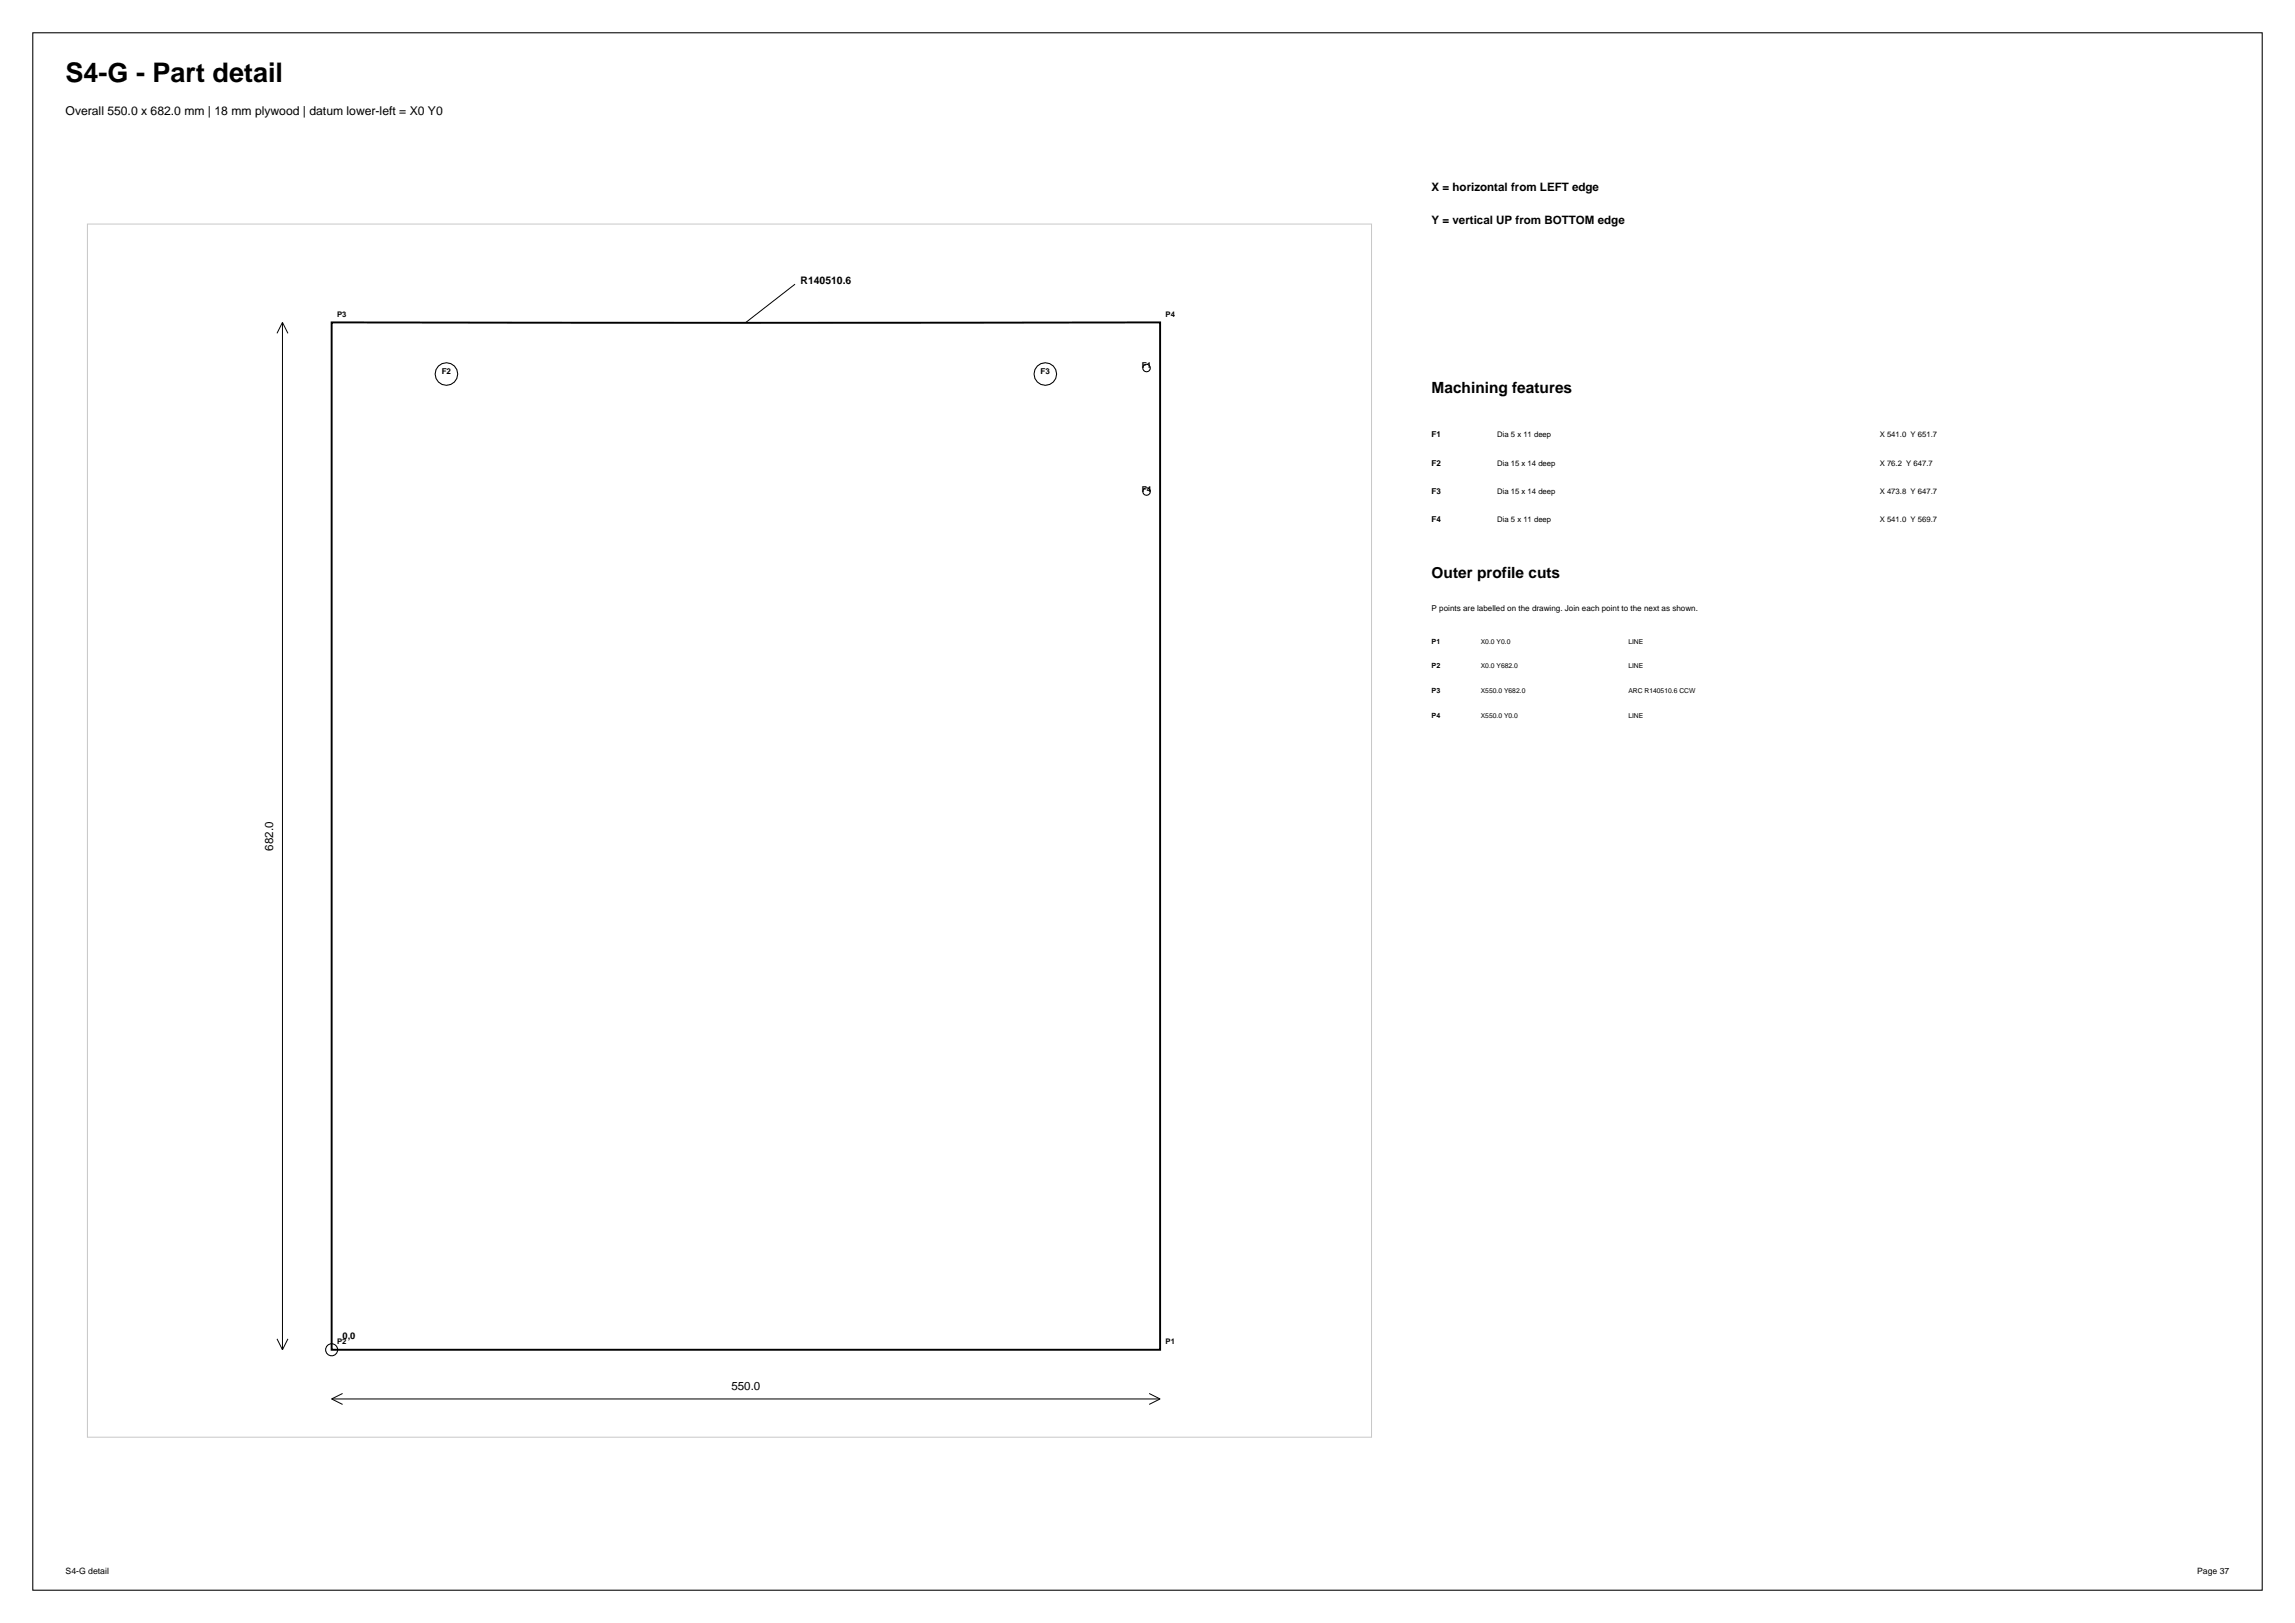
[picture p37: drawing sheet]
<svg xmlns="http://www.w3.org/2000/svg" width="420mm" height="297mm" viewBox="0 0 420 297" stroke-linecap="round" stroke-linejoin="round" font-family="sans-serif">
<defs><g id="words">
<text font-size="4.9" x="12" y="15">S4-G - Part detail</text>
<g font-size="2.8">
<text x="262" y="72">Machining features</text>
<text x="262" y="105.8">Outer profile cuts</text>
</g>
<text font-size="2.2" x="12" y="21">Overall 550.0 x 682.0 mm | 18 mm plywood | datum lower-left = X0 Y0</text>
<g font-size="2.1">
<text x="262" y="35">X = horizontal from LEFT edge</text>
<text x="262" y="41">Y = vertical UP from BOTTOM edge</text>
<text x="50" y="155.6" transform="rotate(-90 50 155.6)">682.0</text>
<text x="133.9" y="254.4">550.0</text>
</g>
<text font-size="1.9" x="146.5" y="52">R140510.6</text>
<text font-size="1.7" x="62.7" y="245">0,0</text>
<g font-size="1.6">
<text x="12" y="288">S4-G detail</text>
<text x="402.1" y="288">Page 37</text>
</g>
<g font-size="1.5">
<text x="80.8" y="68.4">F2</text>
<text x="190.4" y="68.4">F3</text>
<text x="209" y="67.3">F1</text>
<text x="262" y="80">F1</text>
<text x="209" y="89.9">F4</text>
<text x="262" y="85.2">F2</text>
<text x="262" y="90.4">F3</text>
<text x="262" y="95.6">F4</text>
<text x="262" y="111.8">P points are labelled on the drawing. Join each point to the next as shown.</text>
</g>
<g font-size="1.4">
<text x="61.7" y="58">P3</text>
<text x="213.3" y="58">P4</text>
<text x="274" y="80">Dia 5 x 11 deep</text>
<text x="344" y="80">X 541.0 Y 651.7</text>
<text x="274" y="85.2">Dia 15 x 14 deep</text>
<text x="344" y="85.2">X 76.2 Y 647.7</text>
<text x="274" y="90.4">Dia 15 x 14 deep</text>
<text x="274" y="95.6">Dia 5 x 11 deep</text>
<text x="344" y="90.4">X 473.8 Y 647.7</text>
<text x="344" y="95.6">X 541.0 Y 569.7</text>
<text x="61.7" y="246">P2</text>
<text x="213.3" y="246">P1</text>
</g>
<g font-size="1.3">
<text x="262" y="117.8">P1</text>
<text x="262" y="122.3">P2</text>
<text x="262" y="126.8">P3</text>
<text x="262" y="131.3">P4</text>
</g>
<g font-size="1.2">
<text x="271" y="117.8">X0.0 Y0.0</text>
<text x="298" y="117.8">LINE</text>
<text x="271" y="122.3">X0.0 Y682.0</text>
<text x="298" y="122.3">LINE</text>
<text x="271" y="126.8">X550.0 Y682.0</text>
<text x="271" y="131.3">X550.0 Y0.0</text>
<text x="298" y="126.8">ARC R140510.6 CCW</text>
<text x="298" y="131.3">LINE</text>
</g>
</g></defs>
<g fill="none" stroke="#000" stroke-width=".19">
<path d="M6 6h408v285h-408z"/>
<circle cx="81.7" cy="68.4" r="2.07"/>
<circle cx="191.3" cy="68.4" r="2.07"/>
<circle cx="209.8" cy="67.3" r=".69"/>
<circle cx="209.8" cy="89.9" r=".69"/>
<circle cx="60.7" cy="247" r="1.1"/>
</g>
<path d="M16 41h235v222h-235z" fill="none" stroke="#c7c7c7" stroke-width=".18"/>
<path d="M60.7 59h151.6v188h-151.6z" fill="none" stroke="#000" stroke-width=".35"/>
<path d="M51.7 59v188M51.7 59l-1 2M51.7 59l1 2M145.5 52l-9 7M50.7 245l1 2M52.7 245l-1 2M60.7 256h151.6M60.7 256l2 1M62.7 255l-2 1M210.3 255l2 1M212.3 256l-2 1" fill="none" stroke="#000" stroke-width=".18"/>
<use href="#words"/>
</svg>
